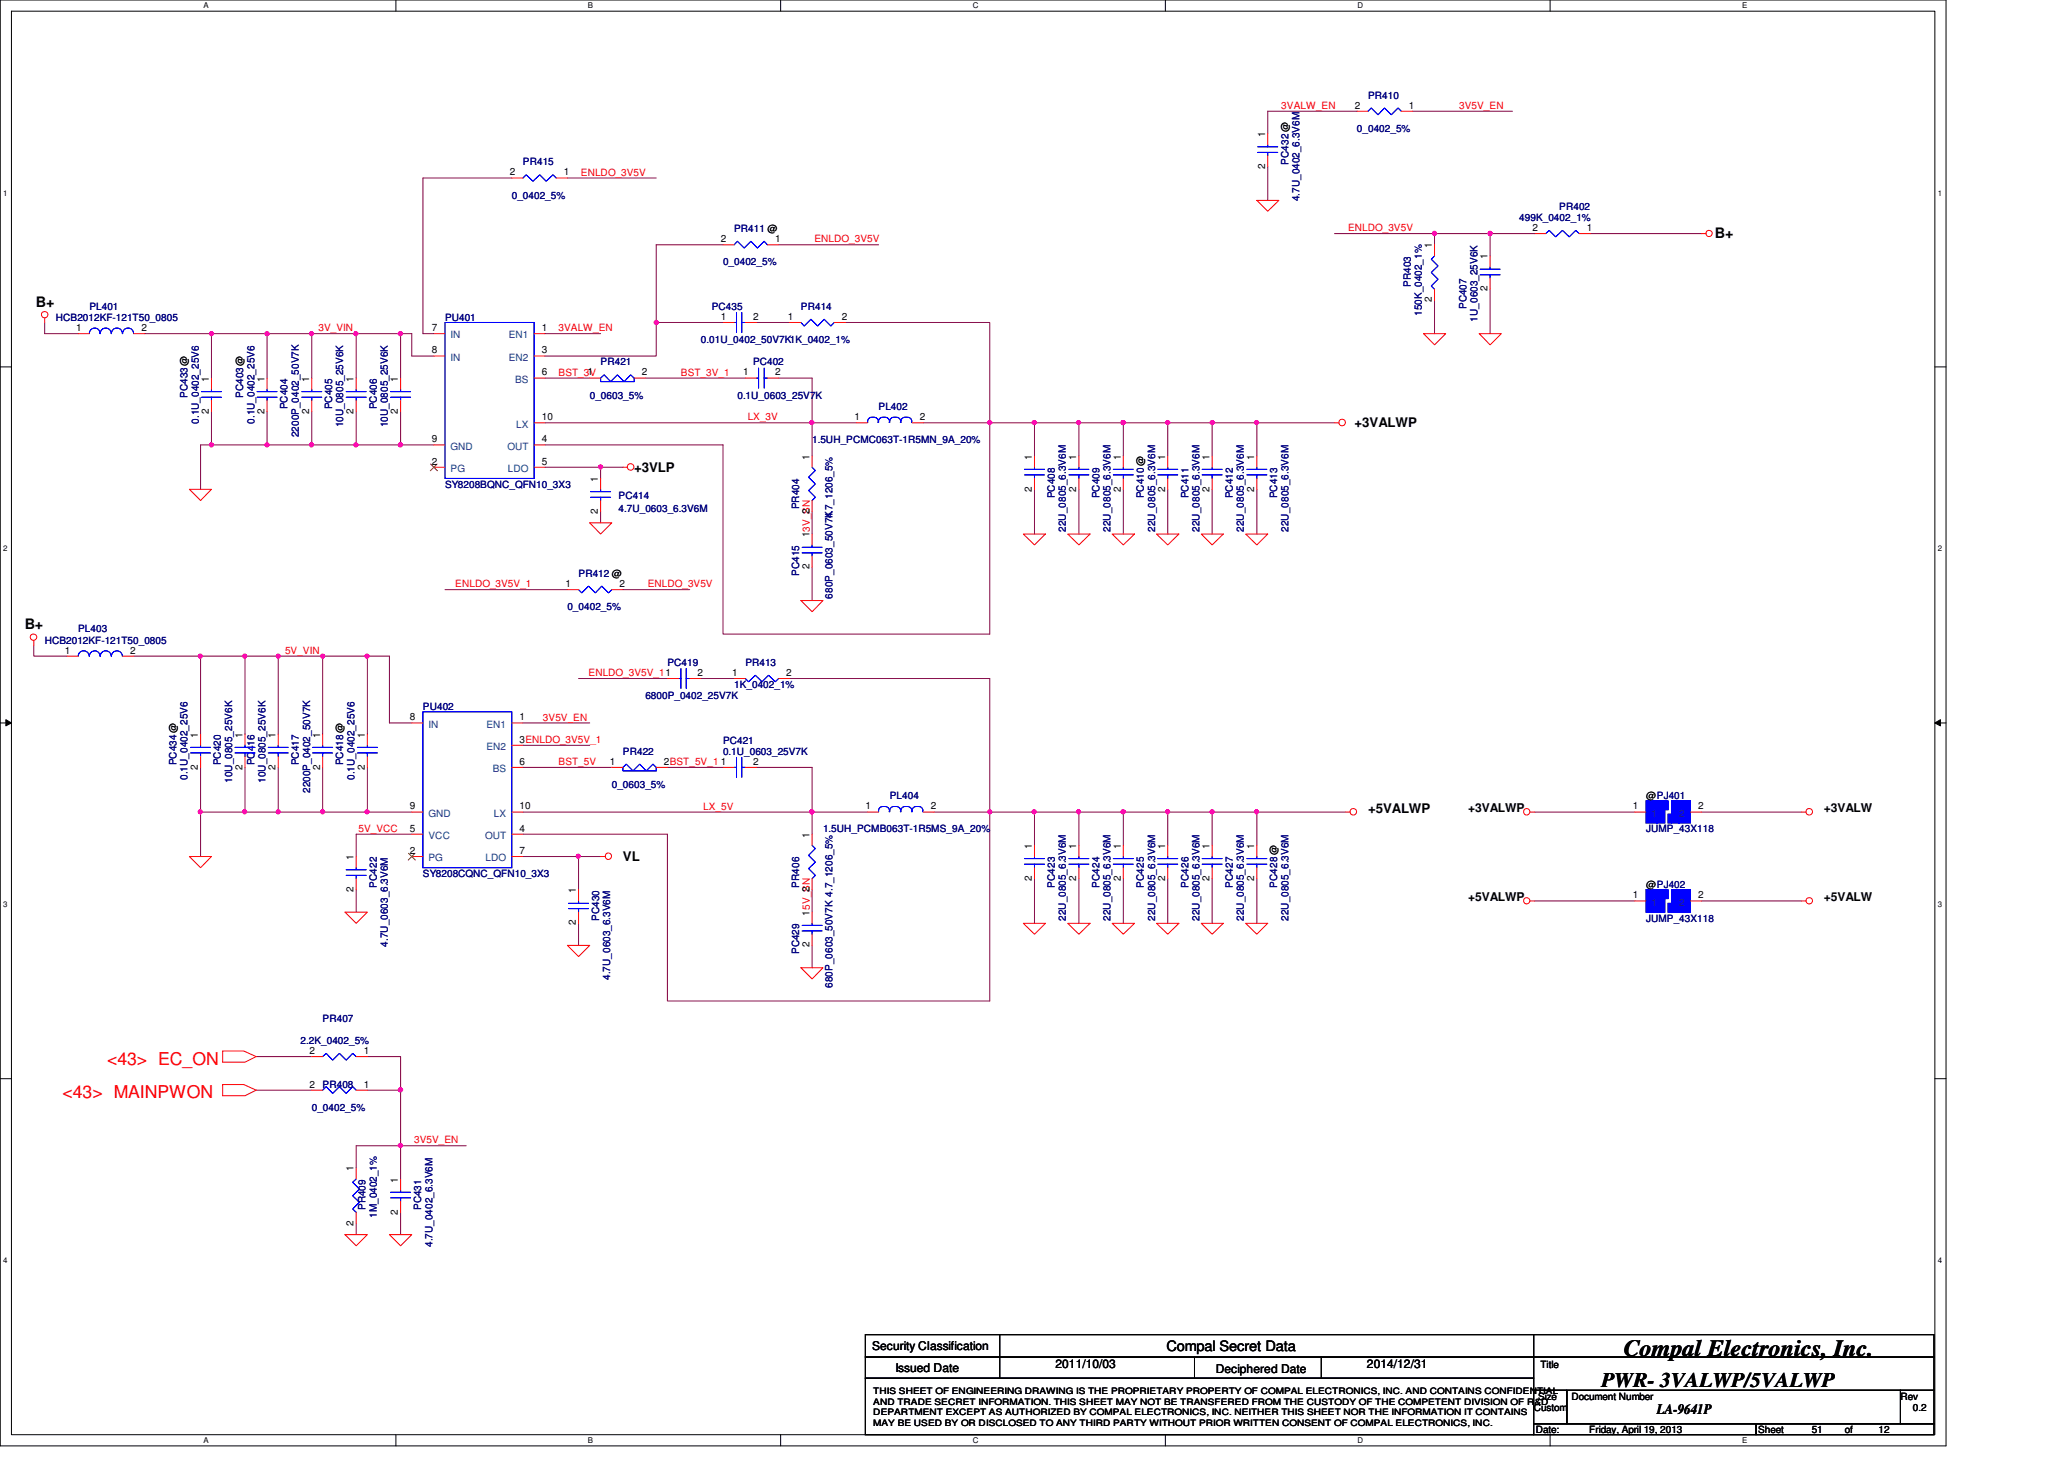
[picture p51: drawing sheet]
<svg xmlns="http://www.w3.org/2000/svg" width="297mm" height="210mm" viewBox="0 0 297 210" stroke-linecap="round" stroke-linejoin="round" font-family="sans-serif">
<defs><g id="words">
<text font-size="3.3" x="233.7" y="195.1">Compal Electronics, Inc.</text>
<text font-size="3" x="230.5" y="199.6">PWR- 3VALWP/5VALWP</text>
<g font-size="2.5" fill="#f00">
<text x="15.4" y="153.2">&lt;43&gt; EC_ON</text>
<text x="9" y="158">&lt;43&gt; MAINPWON</text>
</g>
<g font-size="2.1">
<text x="246.8" y="34.2">B+</text>
<text x="5.2" y="44.2">B+</text>
<text x="3.6" y="90.6">B+</text>
<text x="167.9" y="194.4">Compal Secret Data</text>
<text x="238.5" y="203.5">LA-9641P</text>
</g>
<g font-size="1.9">
<text x="194.9" y="61.5">+3VALWP</text>
<text x="91.3" y="67.9">+3VLP</text>
<text x="196.9" y="117">+5VALWP</text>
<text x="89.7" y="123.9">VL</text>
</g>
<g font-size="1.7">
<text x="211.3" y="116.8">+3VALWP</text>
<text x="262.5" y="116.8">+3VALW</text>
<text x="211.3" y="129.6">+5VALWP</text>
<text x="262.5" y="129.6">+5VALW</text>
<text x="125.5" y="194.3">Security Classification</text>
<text x="128.9" y="197.3">Issued Date</text>
<text x="151.9" y="196.8">2011/10/03</text>
<text x="175" y="197.5">Deciphered Date</text>
<text x="196.7" y="196.8">2014/12/31</text>
</g>
<g font-size="1.4" fill="#f00">
<text x="184.4" y="15.7">3VALW_EN</text>
<text x="210" y="15.7">3V5V_EN</text>
<text x="83.6" y="25.3">ENLDO_3V5V</text>
<text x="117.2" y="34.9">ENLDO_3V5V</text>
<text x="194" y="33.3">ENLDO_3V5V</text>
<text x="45.8" y="47.7">3V_VIN</text>
<text x="80.4" y="47.7">3VALW_EN</text>
<text x="80.4" y="54.1">BST_3V</text>
<text x="98" y="54.1">BST_3V_1</text>
<text x="107.6" y="60.5">LX_3V</text>
<text x="65.5" y="84.5">ENLDO_3V5V_1</text>
<text x="93.2" y="84.5">ENLDO_3V5V</text>
<text x="41" y="94.1">5V_VIN</text>
<text x="84.7" y="97.3">ENLDO_3V5V_11</text>
<text x="78.1" y="103.7">3V5V_EN</text>
<text x="80.4" y="110.1">BST_5V</text>
<text x="51.6" y="119.7">5V_VCC</text>
<text x="101.2" y="116.5">LX_5V</text>
<text x="59.6" y="164.5">3V5V_EN</text>
</g>
<g font-size="1.4">
<text x="195" y="15.6">2</text>
<text x="202.8" y="15.6">1</text>
<text x="182.1" y="19.7" transform="rotate(-90 182.1 19.7)">1</text>
<text x="73.4" y="25.2">2</text>
<text x="81.1" y="25.2">1</text>
<text x="182.1" y="24.3" transform="rotate(-90 182.1 24.3)">2</text>
<text x="103.8" y="34.8">2</text>
<text x="111.5" y="34.8">1</text>
<text x="206.1" y="35.7" transform="rotate(-90 206.1 35.7)">1</text>
<text x="220.6" y="33.2">2</text>
<text x="228.4" y="33.2">1</text>
<text x="214.1" y="41.9" transform="rotate(-90 214.1 41.9)">2</text>
<text x="214.1" y="37.3" transform="rotate(-90 214.1 37.3)">1</text>
<text x="11" y="47.6">1</text>
<text x="20.4" y="47.6">2</text>
<text x="62.1" y="47.6">7</text>
<text x="78" y="47.6">1</text>
<text x="103.8" y="46">1</text>
<text x="108.4" y="46">2</text>
<text x="113.4" y="46">1</text>
<text x="121.2" y="46">2</text>
<text x="206.1" y="43.5" transform="rotate(-90 206.1 43.5)">2</text>
<text x="62.1" y="50.8">8</text>
<text x="78" y="50.8">3</text>
<text x="30.1" y="59.5" transform="rotate(-90 30.1 59.5)">2</text>
<text x="30.1" y="54.9" transform="rotate(-90 30.1 54.9)">1</text>
<text x="38.1" y="59.5" transform="rotate(-90 38.1 59.5)">2</text>
<text x="38.1" y="54.9" transform="rotate(-90 38.1 54.9)">1</text>
<text x="44.5" y="59.5" transform="rotate(-90 44.5 59.5)">2</text>
<text x="44.5" y="54.9" transform="rotate(-90 44.5 54.9)">1</text>
<text x="50.9" y="59.5" transform="rotate(-90 50.9 59.5)">2</text>
<text x="50.9" y="54.9" transform="rotate(-90 50.9 54.9)">1</text>
<text x="57.3" y="59.5" transform="rotate(-90 57.3 59.5)">2</text>
<text x="57.3" y="54.9" transform="rotate(-90 57.3 54.9)">1</text>
<text x="78" y="54">6</text>
<text x="84.5" y="54">1</text>
<text x="92.4" y="54">2</text>
<text x="107" y="54">1</text>
<text x="111.5" y="54">2</text>
<text x="62.1" y="63.6">9</text>
<text x="78" y="63.6">4</text>
<text x="78" y="60.5">10</text>
<text x="123" y="60.5">1</text>
<text x="132.4" y="60.5">2</text>
<text x="62.1" y="66.8">2</text>
<text x="78" y="66.8">5</text>
<text x="86.1" y="69.3" transform="rotate(-90 86.1 69.3)">1</text>
<text x="116.5" y="66.1" transform="rotate(-90 116.5 66.1)">1</text>
<text x="148.5" y="70.7" transform="rotate(-90 148.5 70.7)">2</text>
<text x="148.5" y="66.1" transform="rotate(-90 148.5 66.1)">1</text>
<text x="154.9" y="70.7" transform="rotate(-90 154.9 70.7)">2</text>
<text x="154.9" y="66.1" transform="rotate(-90 154.9 66.1)">1</text>
<text x="161.3" y="70.7" transform="rotate(-90 161.3 70.7)">2</text>
<text x="161.3" y="66.1" transform="rotate(-90 161.3 66.1)">1</text>
<text x="167.7" y="70.7" transform="rotate(-90 167.7 70.7)">2</text>
<text x="167.7" y="66.1" transform="rotate(-90 167.7 66.1)">1</text>
<text x="174.1" y="70.7" transform="rotate(-90 174.1 70.7)">2</text>
<text x="174.1" y="66.1" transform="rotate(-90 174.1 66.1)">1</text>
<text x="180.5" y="70.7" transform="rotate(-90 180.5 70.7)">2</text>
<text x="180.5" y="66.1" transform="rotate(-90 180.5 66.1)">1</text>
<text x="86.1" y="73.9" transform="rotate(-90 86.1 73.9)">2</text>
<text x="116.5" y="77.3" transform="rotate(-90 116.5 77.3)">13V_SN</text>
<text x="116.5" y="73.9" transform="rotate(-90 116.5 73.9)">2</text>
<text x="116.5" y="81.9" transform="rotate(-90 116.5 81.9)">2</text>
<text x="81.4" y="84.5">1</text>
<text x="89.2" y="84.5">2</text>
<text x="9.4" y="94">1</text>
<text x="18.8" y="94">2</text>
<text x="100.4" y="97.2">2</text>
<text x="105.4" y="97.2">1</text>
<text x="113.2" y="97.2">2</text>
<text x="28.5" y="106.1" transform="rotate(-90 28.5 106.1)">1</text>
<text x="34.9" y="106.1" transform="rotate(-90 34.9 106.1)">1</text>
<text x="39.7" y="106.1" transform="rotate(-90 39.7 106.1)">1</text>
<text x="46.1" y="106.1" transform="rotate(-90 46.1 106.1)">1</text>
<text x="52.5" y="106.1" transform="rotate(-90 52.5 106.1)">1</text>
<text x="59" y="103.6">8</text>
<text x="74.8" y="106.8">3ENLDO_3V5V_1</text>
<text x="74.8" y="103.6">1</text>
<text x="28.5" y="110.7" transform="rotate(-90 28.5 110.7)">2</text>
<text x="34.9" y="110.7" transform="rotate(-90 34.9 110.7)">2</text>
<text x="39.7" y="110.7" transform="rotate(-90 39.7 110.7)">2</text>
<text x="46.1" y="110.7" transform="rotate(-90 46.1 110.7)">2</text>
<text x="52.5" y="110.7" transform="rotate(-90 52.5 110.7)">2</text>
<text x="74.8" y="110">6</text>
<text x="87.8" y="110">1</text>
<text x="95.5" y="110">2BST_5V_1</text>
<text x="103.8" y="110">1</text>
<text x="108.4" y="110">2</text>
<text x="59" y="119.6">5</text>
<text x="59" y="116.5">9</text>
<text x="74.8" y="119.6">4</text>
<text x="74.8" y="116.5">10</text>
<text x="124.5" y="116.5">1</text>
<text x="134" y="116.5">2</text>
<text x="235" y="116.5">1</text>
<text x="236.9" y="115">@PJ401</text>
<text x="244.4" y="116.5">2</text>
<text x="50.9" y="123.7" transform="rotate(-90 50.9 123.7)">1</text>
<text x="59" y="122.9">2</text>
<text x="74.8" y="122.9">7</text>
<text x="116.5" y="120.5" transform="rotate(-90 116.5 120.5)">1</text>
<text x="148.5" y="122.1" transform="rotate(-90 148.5 122.1)">1</text>
<text x="154.9" y="122.1" transform="rotate(-90 154.9 122.1)">1</text>
<text x="161.3" y="122.1" transform="rotate(-90 161.3 122.1)">1</text>
<text x="167.7" y="122.1" transform="rotate(-90 167.7 122.1)">1</text>
<text x="174.1" y="122.1" transform="rotate(-90 174.1 122.1)">1</text>
<text x="180.5" y="122.1" transform="rotate(-90 180.5 122.1)">1</text>
<text x="50.9" y="128.3" transform="rotate(-90 50.9 128.3)">2</text>
<text x="82.9" y="128.5" transform="rotate(-90 82.9 128.5)">1</text>
<text x="116.5" y="131.7" transform="rotate(-90 116.5 131.7)">15V_SN</text>
<text x="116.5" y="128.3" transform="rotate(-90 116.5 128.3)">2</text>
<text x="148.5" y="126.7" transform="rotate(-90 148.5 126.7)">2</text>
<text x="154.9" y="126.7" transform="rotate(-90 154.9 126.7)">2</text>
<text x="161.3" y="126.7" transform="rotate(-90 161.3 126.7)">2</text>
<text x="167.7" y="126.7" transform="rotate(-90 167.7 126.7)">2</text>
<text x="174.1" y="126.7" transform="rotate(-90 174.1 126.7)">2</text>
<text x="180.5" y="126.7" transform="rotate(-90 180.5 126.7)">2</text>
<text x="235" y="129.2">1</text>
<text x="236.9" y="127.8">@PJ402</text>
<text x="244.4" y="129.2">2</text>
<text x="82.9" y="133.1" transform="rotate(-90 82.9 133.1)">2</text>
<text x="116.5" y="136.3" transform="rotate(-90 116.5 136.3)">2</text>
<text x="44.5" y="151.6">2</text>
<text x="52.4" y="151.6">1</text>
<text x="44.5" y="156.5">2</text>
<text x="52.4" y="156.5">1</text>
<text x="50.9" y="168.5" transform="rotate(-90 50.9 168.5)">1</text>
<text x="57.3" y="170.1" transform="rotate(-90 57.3 170.1)">1</text>
<text x="50.9" y="176.3" transform="rotate(-90 50.9 176.3)">2</text>
<text x="57.3" y="174.8" transform="rotate(-90 57.3 174.8)">2</text>
<text x="221.7" y="196.8">Title</text>
<text x="220.7" y="203">Custom</text>
<text x="221.4" y="201.4">Size</text>
<text x="226.1" y="201.4">Document Number</text>
<text x="273.5" y="201.4">Rev</text>
<text x="275.3" y="203">0.2</text>
<text x="221" y="206.2">Date:</text>
<text x="228.7" y="206.2">Friday, April 19, 2013</text>
<text x="253" y="206.2">Sheet</text>
<text x="260.7" y="206.2">51</text>
<text x="265.5" y="206.2">of</text>
<text x="270.3" y="206.2">12</text>
</g>
<g font-size="1.4" fill="#000080">
<text x="196.9" y="14.2">PR410</text>
<text x="75.3" y="23.7">PR415</text>
<text x="185.4" y="23.7" transform="rotate(-90 185.4 23.7)">PC432@</text>
<text x="195.3" y="19">0_0402_5%</text>
<text x="73.7" y="28.6">0_0402_5%</text>
<text x="187" y="29" transform="rotate(-90 187 29)">4.7U_0402_6.3V6M</text>
<text x="105.7" y="33.4">PR411 @</text>
<text x="218.6" y="31.7">499K_0402_1%</text>
<text x="224.4" y="30.2">PR402</text>
<text x="104.1" y="38.2">0_0402_5%</text>
<text x="203" y="41.3" transform="rotate(-90 203 41.3)">PR403</text>
<text x="8" y="46.2">HCB2012KF-121T50_0805</text>
<text x="12.9" y="44.6">PL401</text>
<text x="64" y="46.2">PU401</text>
<text x="102.4" y="44.6">PC435</text>
<text x="115.3" y="44.6">PR414</text>
<text x="204.6" y="45.5" transform="rotate(-90 204.6 45.5)">150K_0402_1%</text>
<text x="211" y="44.5" transform="rotate(-90 211 44.5)">PC407</text>
<text x="212.6" y="46.3" transform="rotate(-90 212.6 46.3)">1U_0603_25V6K</text>
<text x="86.4" y="52.6">PR421</text>
<text x="100.9" y="49.4">0.01U_0402_50V7K1K_0402_1%</text>
<text x="108.4" y="52.6">PC402</text>
<text x="27" y="57.3" transform="rotate(-90 27 57.3)">PC433@</text>
<text x="35" y="57.3" transform="rotate(-90 35 57.3)">PC403@</text>
<text x="41.4" y="58.9" transform="rotate(-90 41.4 58.9)">PC404</text>
<text x="47.8" y="58.9" transform="rotate(-90 47.8 58.9)">PC405</text>
<text x="54.2" y="58.9" transform="rotate(-90 54.2 58.9)">PC406</text>
<text x="84.9" y="57.4">0_0603_5%</text>
<text x="106.1" y="57.4">0.1U_0603_25V7K</text>
<text x="126.4" y="59">PL402</text>
<text x="28.6" y="61" transform="rotate(-90 28.6 61)">0.1U_0402_25V6</text>
<text x="36.6" y="61" transform="rotate(-90 36.6 61)">0.1U_0402_25V6</text>
<text x="43" y="62.9" transform="rotate(-90 43 62.9)">2200P_0402_50V7K</text>
<text x="49.4" y="61.5" transform="rotate(-90 49.4 61.5)">10U_0805_25V6K</text>
<text x="55.8" y="61.5" transform="rotate(-90 55.8 61.5)">10U_0805_25V6K</text>
<text x="116.9" y="63.8">1.5UH_PCMC063T-1R5MN_9A_20%</text>
<text x="64" y="70.2">SY8208BQNC_QFN10_3X3</text>
<text x="89" y="71.8">PC414</text>
<text x="151.8" y="71.7" transform="rotate(-90 151.8 71.7)">PC408</text>
<text x="158.2" y="71.7" transform="rotate(-90 158.2 71.7)">PC409</text>
<text x="164.6" y="71.7" transform="rotate(-90 164.6 71.7)">PC410@</text>
<text x="171" y="71.7" transform="rotate(-90 171 71.7)">PC411</text>
<text x="177.4" y="71.7" transform="rotate(-90 177.4 71.7)">PC412</text>
<text x="183.8" y="71.7" transform="rotate(-90 183.8 71.7)">PC413</text>
<text x="89" y="73.7">4.7U_0603_6.3V6M</text>
<text x="115" y="73.3" transform="rotate(-90 115 73.3)">PR404</text>
<text x="119.8" y="74.6" transform="rotate(-90 119.8 74.6)">4.7_1206_5%</text>
<text x="153.4" y="76.5" transform="rotate(-90 153.4 76.5)">22U_0805_6.3V6M</text>
<text x="159.8" y="76.5" transform="rotate(-90 159.8 76.5)">22U_0805_6.3V6M</text>
<text x="166.2" y="76.5" transform="rotate(-90 166.2 76.5)">22U_0805_6.3V6M</text>
<text x="172.6" y="76.5" transform="rotate(-90 172.6 76.5)">22U_0805_6.3V6M</text>
<text x="179" y="76.5" transform="rotate(-90 179 76.5)">22U_0805_6.3V6M</text>
<text x="185.4" y="76.5" transform="rotate(-90 185.4 76.5)">22U_0805_6.3V6M</text>
<text x="83.3" y="83">PR412 @</text>
<text x="115" y="82.9" transform="rotate(-90 115 82.9)">PC415</text>
<text x="81.7" y="87.8">0_0402_5%</text>
<text x="119.8" y="86.1" transform="rotate(-90 119.8 86.1)">680P_0603_50V7K</text>
<text x="6.4" y="92.6">HCB2012KF-121T50_0805</text>
<text x="11.3" y="91">PL403</text>
<text x="96.1" y="95.8">PC419</text>
<text x="107.3" y="95.8">PR413</text>
<text x="92.9" y="100.6">6800P_0402_25V7K</text>
<text x="105.7" y="99">1K_0402_1%</text>
<text x="60.9" y="102.2">PU402</text>
<text x="104.1" y="107">PC421</text>
<text x="25.4" y="110.1" transform="rotate(-90 25.4 110.1)">PC434@</text>
<text x="27" y="112.2" transform="rotate(-90 27 112.2)">0.1U_0402_25V6</text>
<text x="31.8" y="110.1" transform="rotate(-90 31.8 110.1)">PC420</text>
<text x="33.4" y="112.6" transform="rotate(-90 33.4 112.6)">10U_0805_25V6K</text>
<text x="36.6" y="110.1" transform="rotate(-90 36.6 110.1)">PC416</text>
<text x="38.2" y="112.6" transform="rotate(-90 38.2 112.6)">10U_0805_25V6K</text>
<text x="43" y="110.1" transform="rotate(-90 43 110.1)">PC417</text>
<text x="49.4" y="110.1" transform="rotate(-90 49.4 110.1)">PC418@</text>
<text x="51" y="112.2" transform="rotate(-90 51 112.2)">0.1U_0402_25V6</text>
<text x="88" y="113.4">0_0603_5%</text>
<text x="89.7" y="108.6">PR422</text>
<text x="104.1" y="108.6">0.1U_0603_25V7K</text>
<text x="44.6" y="114.1" transform="rotate(-90 44.6 114.1)">2200P_0402_50V7K</text>
<text x="118.4" y="119.8">1.5UH_PCMB063T-1R5MS_9A_20%</text>
<text x="128.1" y="115">PL404</text>
<text x="236.9" y="119.8">JUMP_43X118</text>
<text x="54.2" y="127.7" transform="rotate(-90 54.2 127.7)">PC422</text>
<text x="60.9" y="126.2">SY8208CQNC_QFN10_3X3</text>
<text x="115" y="127.7" transform="rotate(-90 115 127.7)">PR406</text>
<text x="151.8" y="127.7" transform="rotate(-90 151.8 127.7)">PC423</text>
<text x="158.2" y="127.7" transform="rotate(-90 158.2 127.7)">PC424</text>
<text x="164.6" y="127.7" transform="rotate(-90 164.6 127.7)">PC425</text>
<text x="171" y="127.7" transform="rotate(-90 171 127.7)">PC426</text>
<text x="177.4" y="127.7" transform="rotate(-90 177.4 127.7)">PC427</text>
<text x="183.8" y="127.7" transform="rotate(-90 183.8 127.7)">PC428@</text>
<text x="55.8" y="136.2" transform="rotate(-90 55.8 136.2)">4.7U_0603_6.3V6M</text>
<text x="86.2" y="132.5" transform="rotate(-90 86.2 132.5)">PC430</text>
<text x="115" y="137.3" transform="rotate(-90 115 137.3)">PC429</text>
<text x="153.4" y="132.5" transform="rotate(-90 153.4 132.5)">22U_0805_6.3V6M</text>
<text x="159.8" y="132.5" transform="rotate(-90 159.8 132.5)">22U_0805_6.3V6M</text>
<text x="166.2" y="132.5" transform="rotate(-90 166.2 132.5)">22U_0805_6.3V6M</text>
<text x="172.6" y="132.5" transform="rotate(-90 172.6 132.5)">22U_0805_6.3V6M</text>
<text x="179" y="132.5" transform="rotate(-90 179 132.5)">22U_0805_6.3V6M</text>
<text x="185.4" y="132.5" transform="rotate(-90 185.4 132.5)">22U_0805_6.3V6M</text>
<text x="236.9" y="132.6">JUMP_43X118</text>
<text x="87.8" y="141" transform="rotate(-90 87.8 141)">4.7U_0603_6.3V6M</text>
<text x="119.8" y="142.1" transform="rotate(-90 119.8 142.1)">680P_0603_50V7K 4.7_1206_5%</text>
<text x="46.4" y="147">PR407</text>
<text x="43.3" y="150.2">2.2K_0402_5%</text>
<text x="44.9" y="159.8">0_0402_5%</text>
<text x="46.4" y="156.6">PR408</text>
<text x="52.6" y="174.1" transform="rotate(-90 52.6 174.1)">PR409</text>
<text x="54.2" y="175.2" transform="rotate(-90 54.2 175.2)">1M_0402_1%</text>
<text x="60.6" y="174.1" transform="rotate(-90 60.6 174.1)">PC431</text>
<text x="62.2" y="179.4" transform="rotate(-90 62.2 179.4)">4.7U_0402_6.3V6M</text>
</g>
<g font-size="1.4" fill="#004080">
<text x="64.9" y="48.7">IN</text>
<text x="64.9" y="51.9">IN</text>
<text x="73.2" y="48.7">EN1</text>
<text x="73.2" y="51.9">EN2</text>
<text x="74.1" y="55.1">BS</text>
<text x="64.9" y="64.7">GND</text>
<text x="73" y="64.7">OUT</text>
<text x="74.3" y="61.5">LX</text>
<text x="64.9" y="67.9">PG</text>
<text x="73.1" y="67.9">LDO</text>
<text x="61.7" y="104.7">IN</text>
<text x="70" y="107.9">EN2</text>
<text x="70" y="104.7">EN1</text>
<text x="70.9" y="111.1">BS</text>
<text x="61.7" y="117.5">GND</text>
<text x="71.1" y="117.5">LX</text>
<text x="237.7" y="117.5">1</text>
<text x="241.7" y="117.5">2</text>
<text x="61.7" y="123.9">PG</text>
<text x="61.7" y="120.7">VCC</text>
<text x="69.8" y="120.7">OUT</text>
<text x="69.9" y="123.9">LDO</text>
<text x="237.7" y="130.3">1</text>
<text x="241.7" y="130.3">2</text>
</g>
<g font-size="1.3">
<text x="125.7" y="200.6">THIS SHEET OF ENGINEERING DRAWING IS THE PROPRIETARY PROPERTY OF COMPAL ELECTRONICS, INC. AND CONTAINS CONFIDENTIAL</text>
<text x="125.7" y="202.1">AND TRADE SECRET INFORMATION. THIS SHEET MAY NOT BE TRANSFERED FROM THE CUSTODY OF THE COMPETENT DIVISION OF R&amp;D</text>
<text x="125.7" y="203.6">DEPARTMENT EXCEPT AS AUTHORIZED BY COMPAL ELECTRONICS, INC. NEITHER THIS SHEET NOR THE INFORMATION IT CONTAINS</text>
<text x="125.7" y="205.1">MAY BE USED BY OR DISCLOSED TO ANY THIRD PARTY WITHOUT PRIOR WRITTEN CONSENT OF COMPAL ELECTRONICS, INC.</text>
</g>
<g font-size="1.1">
<text x="29.3" y="1.1">A</text>
<text x="84.6" y="1.1">B</text>
<text x="140" y="1.1">C</text>
<text x="195.4" y="1.1">D</text>
<text x="250.7" y="1.1">E</text>
<text x=".5" y="28.2">1</text>
<text x="278.9" y="28.2">1</text>
<text x=".5" y="79.3">2</text>
<text x="278.9" y="79.3">2</text>
<text x=".5" y="130.6">3</text>
<text x="278.9" y="130.6">3</text>
<text x=".5" y="181.7">4</text>
<text x="278.9" y="181.7">4</text>
<text x="29.3" y="207.6">A</text>
<text x="84.6" y="207.6">B</text>
<text x="140" y="207.6">C</text>
<text x="195.4" y="207.6">D</text>
<text x="250.7" y="207.6">E</text>
</g>
</g></defs>
<path d="M0 0h280.1v208h-280.1zM1.6 1.6h276.9v204.8h-276.9z" fill="none" stroke="#000" stroke-width=".14"/>
<g fill="#fff">
<path d="M29.3 .2h.7v1.2h-.7z"/>
<path d="M29.3 206.6h.7v1.2h-.7z"/>
</g>
<path d="M57 0v1.6M57 206.4v1.6" fill="none" stroke="#000" stroke-width=".14"/>
<g fill="#fff">
<path d="M84.6 .2h.7v1.2h-.7z"/>
<path d="M84.6 206.6h.7v1.2h-.7z"/>
</g>
<path d="M112.3 0v1.6M112.3 206.4v1.6" fill="none" stroke="#000" stroke-width=".14"/>
<g fill="#fff">
<path d="M140 .2h.7v1.2h-.7z"/>
<path d="M140 206.6h.7v1.2h-.7z"/>
</g>
<path d="M167.7 0v1.6M167.7 206.4v1.6" fill="none" stroke="#000" stroke-width=".14"/>
<g fill="#fff">
<path d="M195.4 .2h.7v1.2h-.7z"/>
<path d="M195.4 206.6h.7v1.2h-.7z"/>
</g>
<path d="M223.1 0v1.6M223.1 206.4v1.6" fill="none" stroke="#000" stroke-width=".14"/>
<g fill="#fff">
<path d="M250.7 .2h.7v1.2h-.7z"/>
<path d="M250.7 206.6h.7v1.2h-.7z"/>
<path d="M.5 27.2h.6v1.2h-.6z"/>
<path d="M278.9 27.2h.6v1.2h-.6z"/>
<path d="M.5 78.4h.6v1.1h-.6z"/>
<path d="M278.9 78.4h.6v1.1h-.6z"/>
</g>
<path d="M0 52.8h1.6M278.5 52.8h1.6" fill="none" stroke="#000" stroke-width=".14"/>
<g fill="#fff">
<path d="M.5 129.6h.6v1.2h-.6z"/>
<path d="M278.9 129.6h.6v1.2h-.6z"/>
</g>
<path d="M0 104h1.6M.8 103.5l.8 .5-.8 .4zM278.5 104l.8-.5v.9zM278.5 104h1.6" fill="none" stroke="#000" stroke-width=".14"/>
<path d="M.8 103.5l.8 .5-.8 .4zM278.5 104l.8-.5v.9z" fill="#000"/>
<g fill="#fff">
<path d="M.5 180.8h.6v1.1h-.6z"/>
<path d="M278.9 180.8h.6v1.1h-.6z"/>
</g>
<path d="M0 155.2h1.6M278.5 155.2h1.6" fill="none" stroke="#000" stroke-width=".14"/>
<path d="M40 94.4h6.4M56 94.4v9.6" fill="none" stroke="#800040" stroke-width=".14"/>
<circle cx="40" cy="94.4" r=".3" fill="#f0f"/>
<circle cx="40" cy="94.4" r=".3" fill="none" stroke="#f0f" stroke-width=".14"/>
<path d="M35.3 94.4h4.7v11.2M46.4 94.4v11.2M52.9 94.4h3.1" fill="none" stroke="#800040" stroke-width=".14"/>
<circle cx="52.8" cy="94.4" r=".3" fill="#f0f"/>
<circle cx="52.8" cy="94.4" r=".3" fill="none" stroke="#f0f" stroke-width=".14"/>
<path d="M40 110.4v6.4h6.4" fill="none" stroke="#800040" stroke-width=".14"/>
<circle cx="40" cy="116.8" r=".3" fill="#f0f"/>
<circle cx="40" cy="116.8" r=".3" fill="none" stroke="#f0f" stroke-width=".14"/>
<path d="M46.4 110.4v6.4h6.5" fill="none" stroke="#800040" stroke-width=".14"/>
<circle cx="52.8" cy="116.8" r=".3" fill="#f0f"/>
<circle cx="52.8" cy="116.8" r=".3" fill="none" stroke="#f0f" stroke-width=".14"/>
<circle cx="46.4" cy="116.8" r=".3" fill="#f0f"/>
<circle cx="46.4" cy="116.8" r=".3" fill="none" stroke="#f0f" stroke-width=".14"/>
<path d="M46.4 94.4h6.5M52.9 110.4v6.4h6.4" fill="none" stroke="#800040" stroke-width=".14"/>
<circle cx="46.4" cy="94.4" r=".3" fill="#f0f"/>
<circle cx="46.4" cy="94.4" r=".3" fill="none" stroke="#f0f" stroke-width=".14"/>
<path d="M52.9 94.4v11.2M83.3 132.8v3.2M86.4 123.2h-3.1v4.8" fill="none" stroke="#800040" stroke-width=".14"/>
<circle cx="83.2" cy="123.2" r=".3" fill="#f0f"/>
<circle cx="83.2" cy="123.2" r=".3" fill="none" stroke="#f0f" stroke-width=".14"/>
<path d="M86.4 73.6v1.6M86.4 67.2v1.6M75.3 123.2h8" fill="none" stroke="#800040" stroke-width=".14"/>
<circle cx="86.4" cy="67.2" r=".3" fill="#f0f"/>
<circle cx="86.4" cy="67.2" r=".3" fill="none" stroke="#f0f" stroke-width=".14"/>
<path d="M78.4 67.2h11.3M116.9 73.6v3.2M116.9 60.8v4.8M116.9 81.6v4.8M75.3 110.4h12.7M116.9 116.8h8" fill="none" stroke="#800040" stroke-width=".14"/>
<circle cx="116.8" cy="116.8" r=".3" fill="#f0f"/>
<circle cx="116.8" cy="116.8" r=".3" fill="none" stroke="#f0f" stroke-width=".14"/>
<path d="M180.9 116.8h12.8" fill="none" stroke="#800040" stroke-width=".14"/>
<circle cx="180.8" cy="116.8" r=".3" fill="#f0f"/>
<circle cx="180.8" cy="116.8" r=".3" fill="none" stroke="#f0f" stroke-width=".14"/>
<path d="M51.3 48h6.4M89.7 84.8h9.6M75.3 104h9.6M108.9 110.4h8v6.4M116.9 136v3.2M116.9 128v3.2" fill="none" stroke="#800040" stroke-width=".14"/>
<circle cx="51.2" cy="48" r=".3" fill="#f0f"/>
<circle cx="51.2" cy="48" r=".3" fill="none" stroke="#f0f" stroke-width=".14"/>
<path d="M57.7 48h1.6" fill="none" stroke="#800040" stroke-width=".14"/>
<circle cx="57.6" cy="48" r=".31" fill="#f0f"/>
<circle cx="57.6" cy="48" r=".31" fill="none" stroke="#f0f" stroke-width=".14"/>
<path d="M51.3 59.2v4.8h11.1M51.3 48v6.4M57.7 48v6.4M59.3 48v3.2h3.1" fill="none" stroke="#800040" stroke-width=".14"/>
<circle cx="57.6" cy="64" r=".31" fill="#f0f"/>
<circle cx="57.6" cy="64" r=".31" fill="none" stroke="#f0f" stroke-width=".14"/>
<path d="M206.4 33.6h8v3.2M214.4 33.6h6.5M228.9 33.6h16M57.7 59.2v4.8" fill="none" stroke="#800040" stroke-width=".14"/>
<circle cx="214.4" cy="33.6" r=".31" fill="#f0f"/>
<circle cx="214.4" cy="33.6" r=".31" fill="none" stroke="#f0f" stroke-width=".14"/>
<circle cx="206.4" cy="33.6" r=".31" fill="#f0f"/>
<circle cx="206.4" cy="33.6" r=".31" fill="none" stroke="#f0f" stroke-width=".14"/>
<path d="M203.3 16h14.4M192.1 33.6h14.3v1.6M112 54.4h4.9M206.4 43.2v4.8M214.4 41.6v6.4M116.9 60.8h6.4" fill="none" stroke="#800040" stroke-width=".14"/>
<circle cx="116.8" cy="60.8" r=".3" fill="#f0f"/>
<circle cx="116.8" cy="60.8" r=".3" fill="none" stroke="#f0f" stroke-width=".14"/>
<path d="M78.4 54.4h6.5M116.9 54.4v6.4M78.4 64h25.6M132.9 60.8h9.5v30.4M180.9 60.8h11.2" fill="none" stroke="#800040" stroke-width=".14"/>
<circle cx="180.8" cy="60.8" r=".3" fill="#f0f"/>
<circle cx="180.8" cy="60.8" r=".3" fill="none" stroke="#f0f" stroke-width=".14"/>
<path d="M78.4 60.8h38.5M116.9 116.8v3.2M51.3 128v3.2" fill="none" stroke="#800040" stroke-width=".14"/>
<circle cx="116.8" cy="116.8" r=".3" fill="#f0f"/>
<circle cx="116.8" cy="116.8" r=".3" fill="none" stroke="#f0f" stroke-width=".14"/>
<path d="M142.4 116.8v27.2" fill="none" stroke="#800040" stroke-width=".14"/>
<circle cx="142.4" cy="116.8" r=".3" fill="#f0f"/>
<circle cx="142.4" cy="116.8" r=".3" fill="none" stroke="#f0f" stroke-width=".14"/>
<path d="M44.9 48h6.4M75.3 120h20.7" fill="none" stroke="#800040" stroke-width=".14"/>
<circle cx="44.8" cy="48" r=".3" fill="#f0f"/>
<circle cx="44.8" cy="48" r=".3" fill="none" stroke="#f0f" stroke-width=".14"/>
<path d="M75.3 116.8h41.6M134.4 116.8h8M161.7 116.8h6.4M220.9 116.8h14.4M244.9 116.8h14.4M59.3 120h-8v3.2M168.1 126.4v6.4M174.4 126.4v6.4M180.9 126.4v6.4M220.9 129.6h14.4M244.9 129.6h14.4" fill="none" stroke="#800040" stroke-width=".14"/>
<circle cx="161.6" cy="116.8" r=".31" fill="#f0f"/>
<circle cx="161.6" cy="116.8" r=".31" fill="none" stroke="#f0f" stroke-width=".14"/>
<path d="M174.4 116.8h-6.3v4.8" fill="none" stroke="#800040" stroke-width=".14"/>
<circle cx="168.1" cy="116.8" r=".3" fill="#f0f"/>
<circle cx="168.1" cy="116.8" r=".3" fill="none" stroke="#f0f" stroke-width=".14"/>
<path d="M174.4 121.6v-4.8h6.5v4.8" fill="none" stroke="#800040" stroke-width=".14"/>
<circle cx="174.4" cy="116.8" r=".3" fill="#f0f"/>
<circle cx="174.4" cy="116.8" r=".3" fill="none" stroke="#f0f" stroke-width=".14"/>
<path d="M161.7 60.8h6.4M168.1 70.4v6.4M174.4 70.4v6.4M180.9 70.4v6.4" fill="none" stroke="#800040" stroke-width=".14"/>
<circle cx="161.6" cy="60.8" r=".31" fill="#f0f"/>
<circle cx="161.6" cy="60.8" r=".31" fill="none" stroke="#f0f" stroke-width=".14"/>
<path d="M174.4 60.8h-6.3v4.8" fill="none" stroke="#800040" stroke-width=".14"/>
<circle cx="168.1" cy="60.8" r=".3" fill="#f0f"/>
<circle cx="168.1" cy="60.8" r=".3" fill="none" stroke="#f0f" stroke-width=".14"/>
<path d="M180.9 60.8h-6.5v4.8" fill="none" stroke="#800040" stroke-width=".14"/>
<circle cx="174.4" cy="60.8" r=".3" fill="#f0f"/>
<circle cx="174.4" cy="60.8" r=".3" fill="none" stroke="#f0f" stroke-width=".14"/>
<path d="M180.9 60.8v4.8M28.9 116.8v6.4" fill="none" stroke="#800040" stroke-width=".14"/>
<circle cx="28.8" cy="116.8" r=".3" fill="#f0f"/>
<circle cx="28.8" cy="116.8" r=".3" fill="none" stroke="#f0f" stroke-width=".14"/>
<path d="M35.3 94.4v11.2" fill="none" stroke="#800040" stroke-width=".14"/>
<circle cx="35.2" cy="94.4" r=".3" fill="#f0f"/>
<circle cx="35.2" cy="94.4" r=".3" fill="none" stroke="#f0f" stroke-width=".14"/>
<path d="M104 64v27.2h38.4M148.9 60.8v4.8M148.9 70.4v6.4M155.3 65.6v-4.8h6.4v4.8M155.3 70.4v6.4M161.7 70.4v6.4M155.3 116.8v4.8M96 120v24h46.4" fill="none" stroke="#800040" stroke-width=".14"/>
<circle cx="155.2" cy="60.8" r=".3" fill="#f0f"/>
<circle cx="155.2" cy="60.8" r=".3" fill="none" stroke="#f0f" stroke-width=".14"/>
<path d="M142.4 60.8h6.5" fill="none" stroke="#800040" stroke-width=".14"/>
<circle cx="142.4" cy="60.8" r=".3" fill="#f0f"/>
<circle cx="142.4" cy="60.8" r=".3" fill="none" stroke="#f0f" stroke-width=".14"/>
<path d="M155.3 116.8h-6.4v4.8M161.7 116.8v4.8M148.9 126.4v6.4M155.3 126.4v6.4M161.7 126.4v6.4" fill="none" stroke="#800040" stroke-width=".14"/>
<circle cx="148.8" cy="116.8" r=".3" fill="#f0f"/>
<circle cx="148.8" cy="116.8" r=".3" fill="none" stroke="#f0f" stroke-width=".14"/>
<path d="M142.4 116.8h6.5M155.3 116.8h6.4" fill="none" stroke="#800040" stroke-width=".14"/>
<circle cx="155.2" cy="116.8" r=".3" fill="#f0f"/>
<circle cx="155.2" cy="116.8" r=".3" fill="none" stroke="#f0f" stroke-width=".14"/>
<path d="M148.9 60.8h6.4" fill="none" stroke="#800040" stroke-width=".14"/>
<circle cx="148.8" cy="60.8" r=".3" fill="#f0f"/>
<circle cx="148.8" cy="60.8" r=".3" fill="none" stroke="#f0f" stroke-width=".14"/>
<path d="M38.4 48v6.4M44.9 48v6.4M44.9 59.2v4.8h6.4M35.3 110.4v6.4" fill="none" stroke="#800040" stroke-width=".14"/>
<circle cx="51.2" cy="64" r=".3" fill="#f0f"/>
<circle cx="51.2" cy="64" r=".3" fill="none" stroke="#f0f" stroke-width=".14"/>
<path d="M38.4 48h6.5" fill="none" stroke="#800040" stroke-width=".14"/>
<circle cx="38.4" cy="48" r=".3" fill="#f0f"/>
<circle cx="38.4" cy="48" r=".3" fill="none" stroke="#f0f" stroke-width=".14"/>
<path d="M38.4 59.2v4.8h6.5" fill="none" stroke="#800040" stroke-width=".14"/>
<circle cx="44.8" cy="64" r=".3" fill="#f0f"/>
<circle cx="44.8" cy="64" r=".3" fill="none" stroke="#f0f" stroke-width=".14"/>
<circle cx="38.4" cy="64" r=".3" fill="#f0f"/>
<circle cx="38.4" cy="64" r=".3" fill="none" stroke="#f0f" stroke-width=".14"/>
<path d="M28.9 64v6.4M56 104h3.3M52.9 156.8h4.8" fill="none" stroke="#800040" stroke-width=".14"/>
<circle cx="57.6" cy="156.8" r=".31" fill="#f0f"/>
<circle cx="57.6" cy="156.8" r=".31" fill="none" stroke="#f0f" stroke-width=".14"/>
<path d="M36.9 152h8M52.9 152h4.8v12.8M51.3 164.8h6.4M57.7 164.8h9.4" fill="none" stroke="#800040" stroke-width=".14"/>
<circle cx="57.6" cy="164.8" r=".31" fill="#f0f"/>
<circle cx="57.6" cy="164.8" r=".31" fill="none" stroke="#f0f" stroke-width=".14"/>
<g fill="none" stroke="#800040" stroke-width=".14">
<path d="M195.3 16h-12.9v3.2M182.4 24v4.8M6.4 46.4v1.6h4.9M78.4 48h8M92.9 54.4h14.4M4.9 92.8v1.6h4.7M64 84.8h17.7M83.3 97.6h12.7M100.9 97.6h4.8M113.7 97.6h28.7M28.9 116.8h6.4M75.3 107.2h9.6"/>
<path d="M96 110.4h8M36.9 156.8h8M51.3 176v1.6M51.3 164.8v3.2M57.7 164.8v4.8M57.7 174.4v3.2"/>
</g>
<circle cx="35.2" cy="116.8" r=".3" fill="#f0f"/>
<circle cx="35.2" cy="116.8" r=".3" fill="none" stroke="#f0f" stroke-width=".14"/>
<path d="M30.4 48h8M30.4 64h8M28.9 94.4h6.4M35.3 116.8h4.7" fill="none" stroke="#800040" stroke-width=".14"/>
<circle cx="30.4" cy="64" r=".3" fill="#f0f"/>
<circle cx="30.4" cy="64" r=".3" fill="none" stroke="#f0f" stroke-width=".14"/>
<path d="M30.4 48v6.4" fill="none" stroke="#800040" stroke-width=".14"/>
<circle cx="30.4" cy="48" r=".3" fill="#f0f"/>
<circle cx="30.4" cy="48" r=".3" fill="none" stroke="#f0f" stroke-width=".14"/>
<path d="M20.9 48h9.5M30.4 59.2v4.8h-1.5M28.9 94.4v11.2" fill="none" stroke="#800040" stroke-width=".14"/>
<circle cx="28.8" cy="94.4" r=".3" fill="#f0f"/>
<circle cx="28.8" cy="94.4" r=".3" fill="none" stroke="#f0f" stroke-width=".14"/>
<path d="M73.7 25.6h-12.8v22.4h1.5M81.7 25.6h12.7M94.4 35.2v11.2M112 35.2h14.4M94.4 46.4h9.6M94.4 46.4v4.8h-16M108.9 46.4h4.8M121.7 46.4h20.7v14.4M19.3 94.4h9.6M142.4 97.6v19.2M28.9 110.4v6.4" fill="none" stroke="#800040" stroke-width=".14"/>
<circle cx="94.4" cy="46.4" r=".3" fill="#f0f"/>
<circle cx="94.4" cy="46.4" r=".3" fill="none" stroke="#f0f" stroke-width=".14"/>
<path d="M94.4 35.2h9.6" fill="none" stroke="#800040" stroke-width=".14"/>
<g fill="none" stroke="#f00" stroke-width=".14">
<path d="M73.7 25.6h1.6M80 25.6h1.7M180.9 28.8h3.2l-1.7 1.6zM244.9 33.6h.6M6.4 45.8v.6M30.4 54.4v1.6M30.4 57.6v1.6M84.9 54.4h1.5M91.3 54.4h1.6M104 46.4h1.7M107.3 46.4h1.6M107.3 54.4h1.6"/>
<path d="M110.4 54.4h1.6M204.9 48h3.2l-1.7 1.6zM212.9 48h3.2l-1.7 1.6zM27.3 70.4h3.1l-1.5 1.6zM84.9 75.2h3.1l-1.6 1.6zM89.7 67.2h.6M123.3 60.8h1.6M131.3 60.8h1.6M147.3 76.8h3.1l-1.5 1.6zM153.7 76.8h3.2l-1.6 1.6zM160.1 76.8h3.2l-1.6 1.6zM166.4 76.8h3.3l-1.6 1.6z"/>
<path d="M172.9 76.8h3.2l-1.7 1.6zM174.4 65.6v1.6M174.4 68.8v1.6M179.3 76.8h3.1l-1.5 1.6zM192.1 60.8h.6M4.9 92.2v.6M9.6 94.4h1.7M17.6 94.4h1.7M115.3 86.4h3.1l-1.5 1.6zM28.9 105.6v1.6M28.9 108.8v1.6M40 105.6v1.6"/>
<path d="M40 108.8v1.6M59.3 104h1.6M59.3 116.8h1.6M73.7 116.8h1.6M73.7 107.2h1.6M73.7 104h1.6M73.7 110.4h1.6M124.9 116.8h1.5M132.9 116.8h1.5M193.7 116.8h.6M220.2 116.8h.7M259.3 116.8h.6"/>
<path d="M27.3 123.2h3.1l-1.5 1.6zM49.7 131.2h3.2l-1.6 1.6zM51.3 123.2v1.6M51.3 126.4v1.6M59.3 123.2h1.6M59.3 120h1.6M73.7 123.2h1.6M73.7 120h1.6M81.7 136h3.2l-1.6 1.6zM86.4 123.2h.7M115.3 139.2h3.1l-1.5 1.6zM147.3 132.8h3.1l-1.5 1.6z"/>
<path d="M148.9 121.6v1.6M148.9 124.8v1.6M153.7 132.8h3.2l-1.6 1.6zM160.1 132.8h3.2l-1.6 1.6zM166.4 132.8h3.3l-1.6 1.6zM168.1 121.6v1.6M168.1 124.8v1.6M172.9 132.8h3.2l-1.7 1.6zM174.4 121.6v1.6M174.4 124.8v1.6M179.3 132.8h3.1l-1.5 1.6zM180.9 121.6v1.6"/>
<path d="M180.9 124.8v1.6M220.2 129.6h.7M259.3 129.6h.6M32 151.2h3.1l1.8 .8-1.6 .8h-3.3zM32 156h3.1l1.8 .8-1.6 .8h-3.3zM44.9 152h1.5M51.3 152h1.6M49.7 177.6h3.2l-1.6 1.6zM51.3 168v1.6M51.3 174.4v1.6M56 177.6h3.3l-1.6 1.6z"/>
<circle cx="246" cy="33.6" r=".45"/>
<circle cx="6.4" cy="45.3" r=".46"/>
<circle cx="90.7" cy="67.2" r=".47"/>
<circle cx="193.1" cy="60.8" r=".47"/>
<circle cx="4.8" cy="91.7" r=".46"/>
<circle cx="194.8" cy="116.8" r=".47"/>
<circle cx="219.7" cy="116.8" r=".46"/>
<circle cx="260.4" cy="116.8" r=".47"/>
<circle cx="87.5" cy="123.2" r=".46"/>
<circle cx="219.7" cy="129.6" r=".45"/>
<circle cx="260.4" cy="129.6" r=".46"/>
</g>
<g fill="none" stroke="#000" stroke-width=".14">
<path d="M124.5 192h96.2v3.2h-96.2zM124.5 195.2h96.2v3.1h-96.2zM124.5 198.3h96.2v8.1h-96.2zM143.9 192v6.3M171.9 195.2v3.1M190.1 195.2v3.1M220.7 192h57.6v3.2h-57.6zM220.7 195.2h57.6v4.8h-57.6zM220.7 200h4.8v4.8h-4.8zM220.7 204.8h32v1.6h-32zM225.5 200h48v4.8h-48zM252.7 204.8h25.6v1.6h-25.6z"/>
<path d="M273.5 200h4.8v4.8h-4.8z"/>
</g>
<g fill="none" stroke="#00f" stroke-width=".14">
<path d="M75.3 25.6l.4-.5 1 1 1-1 .9 1 1-1 .4 .5M29 57.1h2.9M29 56.3h2.9M30.4 56v.3M30.4 57.1v.5M86.4 54.4l.5-.5 1 1 1-1 .9 1 1-1 .5 .5v.5h-4.9zM105.7 46.4h.3M106 45v2.8M106.8 45v2.8M106.8 46.4h.5M108.9 54.4h.3M109.2 53v2.8"/>
<path d="M110 53v2.8M110 54.4h.4M125.6 60a.63 .63 0 0 0-.7 .8M125.7 60a.6 .6 0 0 1 .7 .8M127.2 60a.64 .64 0 0 0-.8 .8M127.2 60a.61 .61 0 0 1 .8 .8M128.8 60a.63 .63 0 0 0-.8 .8M128.9 60a.61 .61 0 0 1 .7 .8M130.4 60a.63 .63 0 0 0-.7 .8M130.5 60a.61 .61 0 0 1 .7 .8M173 68.3h2.9M173 67.5h2.9"/>
<path d="M174.4 67.2v.3M174.4 68.3v.5M11.3 94.4a.78 .78 0 0 1 .7-.8 .78 .78 0 0 1 .8 .8M12.9 94.4a.76 .76 0 0 1 .7-.8 .76 .76 0 0 1 .8 .8M14.4 94.4a.78 .78 0 0 1 .8-.8 .78 .78 0 0 1 .8 .8M16 94.4a.78 .78 0 0 1 .8-.8 .78 .78 0 0 1 .8 .8M27.4 108.3h2.9M27.4 107.5h2.9M28.9 107.2v.3M28.9 108.3v.5M38.6 108.3h2.9M38.6 107.5h2.9"/>
<path d="M40 107.2v.3M40 108.3v.5M60.9 102.4h12.8v22.4h-12.8zM127.2 116a.64 .64 0 0 0-.8 .8M127.2 116a.61 .61 0 0 1 .8 .8M128.8 116a.63 .63 0 0 0-.8 .8M128.9 116a.61 .61 0 0 1 .7 .8M130.4 116a.63 .63 0 0 0-.7 .8M130.5 116a.61 .61 0 0 1 .7 .8M132 116a.63 .63 0 0 0-.7 .8M132.1 116a.61 .61 0 0 1 .7 .8M49.8 125.9h2.9"/>
<path d="M49.8 125.1h2.9M51.3 124.8v.3M51.3 125.9v.5M147.4 124.3h2.9M147.4 123.5h2.9M148.9 123.2v.3M148.9 124.3v.5M166.6 124.3h2.9M166.6 123.5h2.9M168.1 123.2v.3M168.1 124.3v.5M173 124.3h2.9"/>
<path d="M173 123.5h2.9M174.4 123.2v.3M174.4 124.3v.5M179.4 124.3h2.9M179.4 123.5h2.9M180.9 123.2v.3M180.9 124.3v.5M46.4 152l.5-.5 1 1 .9-1 1 1 1-1 .5 .5M51.3 169.6l-.5 .5 .9 1-.9 .9 .9 1-.9 .9 .5 .5"/>
</g>
<path d="M58.8 122.8l1 .9M59.7 122.8l-.9 .9" fill="none" stroke="#804000" stroke-width=".14"/>
<path d="M236.9 115.2h1.6v3.2h-1.6z" fill-rule="evenodd" fill="#00f"/>
<path d="M236.9 115.2h1.6v3.2h-1.6z" fill="none" stroke="#00f" stroke-width=".14"/>
<path d="M238.5 115.2h1.1v3.2h-1.1z" fill-rule="evenodd" fill="#00f"/>
<path d="M238.5 115.2h1.1v3.2h-1.1z" fill="none" stroke="#00f" stroke-width=".14"/>
<path d="M239.6 115.2h.5v1.3h-.5z" fill-rule="evenodd" fill="#00f"/>
<path d="M239.6 115.2h.5v1.3h-.5z" fill="none" stroke="#00f" stroke-width=".14"/>
<path d="M240.1 117.1h.5v1.3h-.5z" fill-rule="evenodd" fill="#00f"/>
<path d="M240.1 117.1h.5v1.3h-.5z" fill="none" stroke="#00f" stroke-width=".14"/>
<path d="M240.6 115.2h1.1v3.2h-1.1z" fill-rule="evenodd" fill="#00f"/>
<path d="M240.6 115.2h1.1v3.2h-1.1z" fill="none" stroke="#00f" stroke-width=".14"/>
<path d="M241.7 115.2h1.6v3.2h-1.6z" fill-rule="evenodd" fill="#00f"/>
<path d="M241.7 115.2h1.6v3.2h-1.6z" fill="none" stroke="#00f" stroke-width=".14"/>
<path d="M236.9 115.2h1.6v3.2h-1.6z" fill-rule="evenodd" fill="#00f"/>
<path d="M236.9 115.2h1.6v3.2h-1.6z" fill="none" stroke="#00f" stroke-width=".14"/>
<path d="M238.5 115.2h1.1v3.2h-1.1z" fill-rule="evenodd" fill="#00f"/>
<path d="M238.5 115.2h1.1v3.2h-1.1z" fill="none" stroke="#00f" stroke-width=".14"/>
<path d="M239.6 115.2h.5v1.3h-.5z" fill-rule="evenodd" fill="#00f"/>
<path d="M239.6 115.2h.5v1.3h-.5z" fill="none" stroke="#00f" stroke-width=".14"/>
<path d="M240.1 117.1h.5v1.3h-.5z" fill-rule="evenodd" fill="#00f"/>
<path d="M240.1 117.1h.5v1.3h-.5z" fill="none" stroke="#00f" stroke-width=".14"/>
<path d="M240.6 115.2h1.1v3.2h-1.1z" fill-rule="evenodd" fill="#00f"/>
<path d="M240.6 115.2h1.1v3.2h-1.1z" fill="none" stroke="#00f" stroke-width=".14"/>
<path d="M241.7 115.2h1.6v3.2h-1.6z" fill-rule="evenodd" fill="#00f"/>
<g fill="none" stroke="#00f" stroke-width=".14">
<path d="M213 39.5h2.9M213 38.7h2.9M214.4 38.4v.3M214.4 39.5v.5M222.4 33.6l.6-.5 .9 1 1-1 .9 1 1-1 .5 .5M12.9 48a.76 .76 0 0 1 .7-.8 .76 .76 0 0 1 .8 .8M14.4 48a.78 .78 0 0 1 .8-.8 .78 .78 0 0 1 .8 .8M16 48a.78 .78 0 0 1 .8-.8 .78 .78 0 0 1 .8 .8M17.6 48a.78 .78 0 0 1 .8-.8 .78 .78 0 0 1 .8 .8M49.8 57.1h2.9M49.8 56.3h2.9M51.3 56v.3"/>
<path d="M51.3 57.1v.5M56.2 57.1h2.9M56.2 56.3h2.9M57.7 56v.3M57.7 57.1v.5M64 46.4h12.9v22.4h-12.9zM115.3 46.4l.4 .5 1-1 1 1 .9-1 1 1 .4-.5M85 71.5h2.9M85 70.7h2.9M86.4 70.4v.3M86.4 71.5v.5M116.9 67.2l.4 .5-.9 1 .9 .9-.9 1 .9 .9-.4 .5"/>
<path d="M153.8 68.3h2.9M153.8 67.5h2.9M155.3 67.2v.3M155.3 68.3v.5M33.8 108.3h2.9M33.8 107.5h2.9M35.3 107.2v.3M35.3 108.3v.5M51.4 108.3h2.9M51.4 107.5h2.9M52.9 107.2v.3M52.9 108.3v.5"/>
<path d="M89.7 110.4l.4-.5 1 1 1-1 .9 1 1-1 .4 .5v.5h-4.7zM105.7 110.4h.3M106 109v2.8M106.8 109v2.8M106.8 110.4h.5M241.7 115.2h1.6v3.2h-1.6z"/>
</g>
<g fill="none" stroke="#f00" stroke-width=".14">
<path d="M214.4 36.8v1.6M220.9 33.6h1.5M227.3 33.6h1.6M11.3 48h1.6M19.3 48h1.6M51.3 54.4v1.6M51.3 57.6v1.6M57.7 54.4v1.6M57.7 57.6v1.6M62.4 48h1.6M62.4 51.2h1.6M76.9 48h1.5"/>
<path d="M76.9 54.4h1.5M76.9 51.2h1.5M113.7 46.4h1.6M120 46.4h1.7M214.4 40v1.6M62.4 67.2h1.6M62.4 64h1.6M76.9 60.8h1.5M76.9 64h1.5M76.9 67.2h1.5M86.4 68.8v1.6M86.4 72v1.6"/>
<path d="M116.9 65.6v1.6M116.9 72v1.6M155.3 65.6v1.6M155.3 68.8v1.6M35.3 105.6v1.6M35.3 108.8v1.6M52.9 105.6v1.6M52.9 108.8v1.6M88 110.4h1.7M94.4 110.4h1.6M104 110.4h1.7M107.3 110.4h1.6"/>
<path d="M235.3 116.8h1.6M243.3 116.8h1.6"/>
</g>
<path d="M62 66.8l.9 .9M62.9 66.8l-1 .9" fill="none" stroke="#804000" stroke-width=".14"/>
<path d="M236.9 128h1.6v3.2h-1.6z" fill-rule="evenodd" fill="#00f"/>
<path d="M236.9 128h1.6v3.2h-1.6z" fill="none" stroke="#00f" stroke-width=".14"/>
<path d="M238.5 128h1.1v3.2h-1.1z" fill-rule="evenodd" fill="#00f"/>
<path d="M238.5 128h1.1v3.2h-1.1z" fill="none" stroke="#00f" stroke-width=".14"/>
<path d="M239.6 128h.5v1.3h-.5z" fill-rule="evenodd" fill="#00f"/>
<path d="M239.6 128h.5v1.3h-.5z" fill="none" stroke="#00f" stroke-width=".14"/>
<path d="M240.1 130h.5v1.2h-.5z" fill-rule="evenodd" fill="#00f"/>
<path d="M240.1 130h.5v1.2h-.5z" fill="none" stroke="#00f" stroke-width=".14"/>
<path d="M240.6 128h1.1v3.2h-1.1z" fill-rule="evenodd" fill="#00f"/>
<path d="M240.6 128h1.1v3.2h-1.1z" fill="none" stroke="#00f" stroke-width=".14"/>
<path d="M241.7 128h1.6v3.2h-1.6z" fill-rule="evenodd" fill="#00f"/>
<path d="M241.7 128h1.6v3.2h-1.6z" fill="none" stroke="#00f" stroke-width=".14"/>
<path d="M236.9 128h1.6v3.2h-1.6z" fill-rule="evenodd" fill="#00f"/>
<path d="M236.9 128h1.6v3.2h-1.6z" fill="none" stroke="#00f" stroke-width=".14"/>
<path d="M238.5 128h1.1v3.2h-1.1z" fill-rule="evenodd" fill="#00f"/>
<path d="M238.5 128h1.1v3.2h-1.1z" fill="none" stroke="#00f" stroke-width=".14"/>
<path d="M239.6 128h.5v1.3h-.5z" fill-rule="evenodd" fill="#00f"/>
<path d="M239.6 128h.5v1.3h-.5z" fill="none" stroke="#00f" stroke-width=".14"/>
<path d="M240.1 130h.5v1.2h-.5z" fill-rule="evenodd" fill="#00f"/>
<path d="M240.1 130h.5v1.2h-.5z" fill="none" stroke="#00f" stroke-width=".14"/>
<path d="M240.6 128h1.1v3.2h-1.1z" fill-rule="evenodd" fill="#00f"/>
<path d="M240.6 128h1.1v3.2h-1.1z" fill="none" stroke="#00f" stroke-width=".14"/>
<path d="M241.7 128h1.6v3.2h-1.6z" fill-rule="evenodd" fill="#00f"/>
<g fill="none" stroke="#00f" stroke-width=".14">
<path d="M196.9 16l.4-.5 1 1 1-1 .9 1 1-1 .5 .5M105.7 35.2l.4-.5 1 1 1-1 .9 1 1-1 .4 .5M181 21.9h2.9M181 21.1h2.9M182.4 20.8v.3M182.4 21.9v.5M206.4 36.8l-.4 .5 1 1-1 .9 1 1-1 .9 .4 .5M37 57.1h2.9M37 56.3h2.9M38.4 56v.3M38.4 57.1v.5M43.4 57.1h2.9"/>
<path d="M43.4 56.3h2.9M44.9 56v.3M44.9 57.1v.5M115.4 79.5h2.9M115.4 78.7h2.9M116.9 78.4v.3M116.9 79.5v.5M147.4 68.3h2.9M147.4 67.5h2.9M148.9 67.2v.3M148.9 68.3v.5M160.2 68.3h2.9"/>
<path d="M160.2 67.5h2.9M161.7 67.2v.3M161.7 68.3v.5M166.6 68.3h2.9M166.6 67.5h2.9M168.1 67.2v.3M168.1 68.3v.5M179.4 68.3h2.9M179.4 67.5h2.9M180.9 67.2v.3M180.9 68.3v.5M83.3 84.8l.4 .5 1-1 1 1 .9-1 1 1 .4-.5"/>
<path d="M97.7 97.6h.3M98 96.2v2.9M98.8 96.2v2.9M98.8 97.6h.5M107.3 97.6l.4 .5 1-.9 1 .9 .9-.9 1 .9 .4-.5M45 108.3h2.9M45 107.5h2.9M46.4 107.2v.3M46.4 108.3v.5M81.8 130.7h2.9M81.8 130h2.9M83.3 129.6v.4"/>
<path d="M83.3 130.7v.5M115.4 133.9h2.9M115.4 133.1h2.9M116.9 121.6l.4 .5-.9 1 .9 .9-.9 1 .9 .9-.4 .5M116.9 132.8v.3M116.9 133.9v.5M153.8 124.3h2.9M153.8 123.5h2.9M155.3 123.2v.3M155.3 124.3v.5M160.2 124.3h2.9M160.2 123.5h2.9"/>
<path d="M161.7 123.2v.3M161.7 124.3v.5M241.7 128h1.6v3.2h-1.6zM46.4 156.8l.5-.5 1 1 .9-1 1 1 1-1 .5 .5M56.2 172.3h2.9M56.2 171.5h2.9M57.7 171.2v.3M57.7 172.3v.5"/>
</g>
<g fill="none" stroke="#f00" stroke-width=".14">
<path d="M182.4 19.2v1.6M195.3 16h1.6M201.7 16h1.6M104 35.2h1.7M110.4 35.2h1.6M182.4 22.4v1.6M206.4 35.2v1.6M38.4 54.4v1.6M38.4 57.6v1.6M44.9 54.4v1.6M44.9 57.6v1.6M206.4 41.6v1.6"/>
<path d="M116.9 76.8v1.6M148.9 65.6v1.6M148.9 68.8v1.6M161.7 65.6v1.6M161.7 68.8v1.6M168.1 65.6v1.6M168.1 68.8v1.6M180.9 65.6v1.6M180.9 68.8v1.6M81.7 84.8h1.6M88 84.8h1.7M96 97.6h1.7"/>
<path d="M99.3 97.6h1.6M105.7 97.6h1.6M112 97.6h1.7M116.9 80v1.6M46.4 105.6v1.6M46.4 108.8v1.6M83.3 128v1.6M83.3 131.2v1.6M116.9 120v1.6M116.9 126.4v1.6M116.9 131.2v1.6M116.9 134.4v1.6"/>
<path d="M155.3 121.6v1.6M155.3 124.8v1.6M161.7 121.6v1.6M161.7 124.8v1.6M235.3 129.6h1.6M243.3 129.6h1.6M44.9 156.8h1.5M51.3 156.8h1.6M57.7 169.6v1.6M57.7 172.8v1.6"/>
</g>
<circle cx="40" cy="94.4" r=".3" fill="#f0f"/>
<circle cx="40" cy="94.4" r=".3" fill="none" stroke="#f0f" stroke-width=".14"/>
<circle cx="52.8" cy="94.4" r=".3" fill="#f0f"/>
<circle cx="52.8" cy="94.4" r=".3" fill="none" stroke="#f0f" stroke-width=".14"/>
<circle cx="40" cy="116.8" r=".3" fill="#f0f"/>
<circle cx="40" cy="116.8" r=".3" fill="none" stroke="#f0f" stroke-width=".14"/>
<circle cx="52.8" cy="116.8" r=".3" fill="#f0f"/>
<circle cx="52.8" cy="116.8" r=".3" fill="none" stroke="#f0f" stroke-width=".14"/>
<circle cx="46.4" cy="116.8" r=".3" fill="#f0f"/>
<circle cx="46.4" cy="116.8" r=".3" fill="none" stroke="#f0f" stroke-width=".14"/>
<circle cx="46.4" cy="94.4" r=".3" fill="#f0f"/>
<circle cx="46.4" cy="94.4" r=".3" fill="none" stroke="#f0f" stroke-width=".14"/>
<circle cx="83.2" cy="123.2" r=".3" fill="#f0f"/>
<circle cx="83.2" cy="123.2" r=".3" fill="none" stroke="#f0f" stroke-width=".14"/>
<circle cx="86.4" cy="67.2" r=".3" fill="#f0f"/>
<circle cx="86.4" cy="67.2" r=".3" fill="none" stroke="#f0f" stroke-width=".14"/>
<circle cx="116.8" cy="116.8" r=".3" fill="#f0f"/>
<circle cx="116.8" cy="116.8" r=".3" fill="none" stroke="#f0f" stroke-width=".14"/>
<circle cx="180.8" cy="116.8" r=".3" fill="#f0f"/>
<circle cx="180.8" cy="116.8" r=".3" fill="none" stroke="#f0f" stroke-width=".14"/>
<circle cx="51.2" cy="48" r=".3" fill="#f0f"/>
<circle cx="51.2" cy="48" r=".3" fill="none" stroke="#f0f" stroke-width=".14"/>
<circle cx="57.6" cy="48" r=".31" fill="#f0f"/>
<circle cx="57.6" cy="48" r=".31" fill="none" stroke="#f0f" stroke-width=".14"/>
<circle cx="57.6" cy="64" r=".31" fill="#f0f"/>
<circle cx="57.6" cy="64" r=".31" fill="none" stroke="#f0f" stroke-width=".14"/>
<circle cx="214.4" cy="33.6" r=".31" fill="#f0f"/>
<circle cx="214.4" cy="33.6" r=".31" fill="none" stroke="#f0f" stroke-width=".14"/>
<circle cx="206.4" cy="33.6" r=".31" fill="#f0f"/>
<circle cx="206.4" cy="33.6" r=".31" fill="none" stroke="#f0f" stroke-width=".14"/>
<circle cx="116.8" cy="60.8" r=".3" fill="#f0f"/>
<circle cx="116.8" cy="60.8" r=".3" fill="none" stroke="#f0f" stroke-width=".14"/>
<circle cx="180.8" cy="60.8" r=".3" fill="#f0f"/>
<circle cx="180.8" cy="60.8" r=".3" fill="none" stroke="#f0f" stroke-width=".14"/>
<circle cx="116.8" cy="116.8" r=".3" fill="#f0f"/>
<circle cx="116.8" cy="116.8" r=".3" fill="none" stroke="#f0f" stroke-width=".14"/>
<circle cx="142.4" cy="116.8" r=".3" fill="#f0f"/>
<circle cx="142.4" cy="116.8" r=".3" fill="none" stroke="#f0f" stroke-width=".14"/>
<circle cx="44.8" cy="48" r=".3" fill="#f0f"/>
<circle cx="44.8" cy="48" r=".3" fill="none" stroke="#f0f" stroke-width=".14"/>
<circle cx="161.6" cy="116.8" r=".31" fill="#f0f"/>
<circle cx="161.6" cy="116.8" r=".31" fill="none" stroke="#f0f" stroke-width=".14"/>
<circle cx="168.1" cy="116.8" r=".3" fill="#f0f"/>
<circle cx="168.1" cy="116.8" r=".3" fill="none" stroke="#f0f" stroke-width=".14"/>
<circle cx="174.4" cy="116.8" r=".3" fill="#f0f"/>
<circle cx="174.4" cy="116.8" r=".3" fill="none" stroke="#f0f" stroke-width=".14"/>
<circle cx="161.6" cy="60.8" r=".31" fill="#f0f"/>
<circle cx="161.6" cy="60.8" r=".31" fill="none" stroke="#f0f" stroke-width=".14"/>
<circle cx="168.1" cy="60.8" r=".3" fill="#f0f"/>
<circle cx="168.1" cy="60.8" r=".3" fill="none" stroke="#f0f" stroke-width=".14"/>
<circle cx="174.4" cy="60.8" r=".3" fill="#f0f"/>
<circle cx="174.4" cy="60.8" r=".3" fill="none" stroke="#f0f" stroke-width=".14"/>
<circle cx="28.8" cy="116.8" r=".3" fill="#f0f"/>
<circle cx="28.8" cy="116.8" r=".3" fill="none" stroke="#f0f" stroke-width=".14"/>
<circle cx="35.2" cy="94.4" r=".3" fill="#f0f"/>
<circle cx="35.2" cy="94.4" r=".3" fill="none" stroke="#f0f" stroke-width=".14"/>
<circle cx="155.2" cy="60.8" r=".3" fill="#f0f"/>
<circle cx="155.2" cy="60.8" r=".3" fill="none" stroke="#f0f" stroke-width=".14"/>
<circle cx="142.4" cy="60.8" r=".3" fill="#f0f"/>
<circle cx="142.4" cy="60.8" r=".3" fill="none" stroke="#f0f" stroke-width=".14"/>
<circle cx="148.8" cy="116.8" r=".3" fill="#f0f"/>
<circle cx="148.8" cy="116.8" r=".3" fill="none" stroke="#f0f" stroke-width=".14"/>
<circle cx="155.2" cy="116.8" r=".3" fill="#f0f"/>
<circle cx="155.2" cy="116.8" r=".3" fill="none" stroke="#f0f" stroke-width=".14"/>
<circle cx="148.8" cy="60.8" r=".3" fill="#f0f"/>
<circle cx="148.8" cy="60.8" r=".3" fill="none" stroke="#f0f" stroke-width=".14"/>
<circle cx="51.2" cy="64" r=".3" fill="#f0f"/>
<circle cx="51.2" cy="64" r=".3" fill="none" stroke="#f0f" stroke-width=".14"/>
<circle cx="38.4" cy="48" r=".3" fill="#f0f"/>
<circle cx="38.4" cy="48" r=".3" fill="none" stroke="#f0f" stroke-width=".14"/>
<circle cx="44.8" cy="64" r=".3" fill="#f0f"/>
<circle cx="44.8" cy="64" r=".3" fill="none" stroke="#f0f" stroke-width=".14"/>
<circle cx="38.4" cy="64" r=".3" fill="#f0f"/>
<circle cx="38.4" cy="64" r=".3" fill="none" stroke="#f0f" stroke-width=".14"/>
<circle cx="57.6" cy="156.8" r=".31" fill="#f0f"/>
<circle cx="57.6" cy="156.8" r=".31" fill="none" stroke="#f0f" stroke-width=".14"/>
<circle cx="57.6" cy="164.8" r=".31" fill="#f0f"/>
<circle cx="57.6" cy="164.8" r=".31" fill="none" stroke="#f0f" stroke-width=".14"/>
<circle cx="35.2" cy="116.8" r=".3" fill="#f0f"/>
<circle cx="35.2" cy="116.8" r=".3" fill="none" stroke="#f0f" stroke-width=".14"/>
<circle cx="30.4" cy="64" r=".3" fill="#f0f"/>
<circle cx="30.4" cy="64" r=".3" fill="none" stroke="#f0f" stroke-width=".14"/>
<circle cx="30.4" cy="48" r=".3" fill="#f0f"/>
<circle cx="30.4" cy="48" r=".3" fill="none" stroke="#f0f" stroke-width=".14"/>
<circle cx="28.8" cy="94.4" r=".3" fill="#f0f"/>
<circle cx="28.8" cy="94.4" r=".3" fill="none" stroke="#f0f" stroke-width=".14"/>
<circle cx="94.4" cy="46.4" r=".3" fill="#f0f"/>
<circle cx="94.4" cy="46.4" r=".3" fill="none" stroke="#f0f" stroke-width=".14"/>
<use href="#words"/>
</svg>
